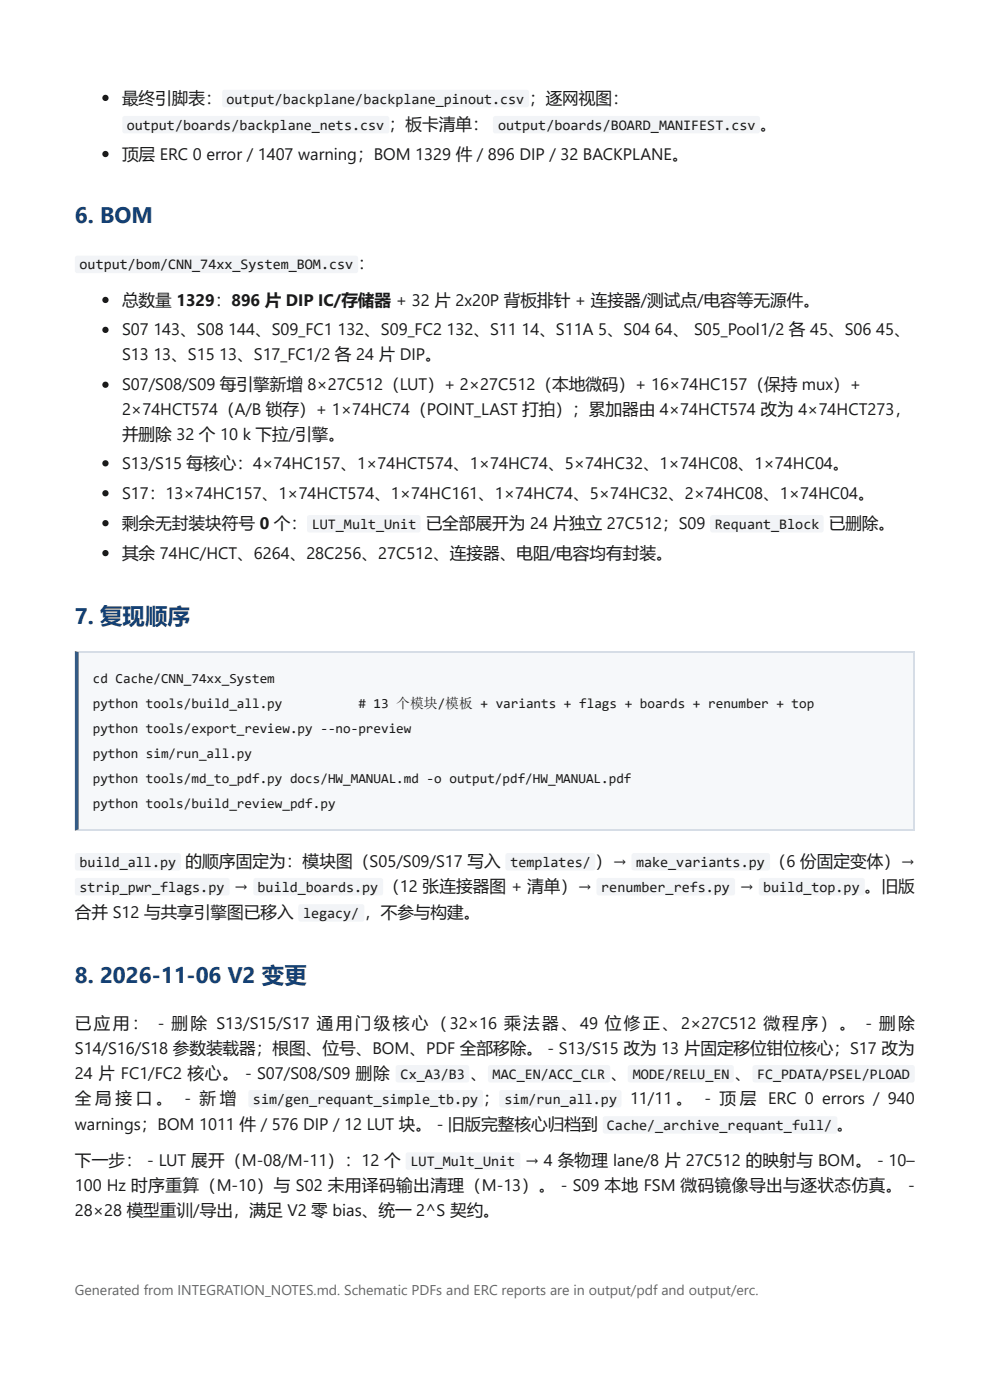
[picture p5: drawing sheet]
<svg xmlns="http://www.w3.org/2000/svg" width="210mm" height="297mm" viewBox="0 0 210 297" stroke-linecap="round" stroke-linejoin="round" font-family="sans-serif">
<defs><g id="words">
<g font-size="4.8" fill="#123f73">
<text x="15.9" y="47.4">6. BOM</text>
<text x="15.9" y="132.3">7. 复现顺序</text>
<text x="15.9" y="208.5">8. 2026-11-06 V2 变更</text>
</g>
<g font-size="3.5" fill="#1a1a1a">
<text x="25.9" y="22">最终引脚表：</text>
<text x="112.2" y="22">；逐网视图：</text>
<text x="82.5" y="27.5">；板卡清单：</text>
<text x="161.2" y="27.5">。</text>
<text x="25.9" y="33.9">顶层 ERC 0 error / 1407 warning；BOM 1329 件 / 896 DIP / 32 BACKPLANE。</text>
<text x="75.9" y="57.2">：</text>
<text x="25.9" y="64.8">总数量 1329：896 片 DIP IC/存储器 + 32 片 2x20P 背板排针 + 连接器/测试点/电容等无源件。</text>
<text x="25.9" y="71.2">S07</text>
<text x="32.5" y="71.2">143、S08</text>
<text x="48.4" y="71.2">144、S09_FC1</text>
<text x="71.5" y="71.2">132、S09_FC2</text>
<text x="94.7" y="71.2">132、S11</text>
<text x="110.5" y="71.2">14、S11A 5、S04</text>
<text x="138.9" y="71.2">64、 S05_Pool1/2 各 45、S06</text>
<text x="185.7" y="71.2">45、</text>
<text x="25.9" y="76.5">S13</text>
<text x="32.5" y="76.5">13、S15</text>
<text x="46.5" y="76.5">13、S17_FC1/2 各 24 片 DIP。</text>
<text x="25.9" y="82.8">S07/S08/S09 每引擎新增 8×27C512（LUT）+ 2×27C512（本地微码）+ 16×74HC157（保持 mux）+</text>
<text x="25.9" y="88.1">2×74HCT574（A/B 锁存）+ 1×74HC74（POINT_LAST 打拍）；累加器由 4×74HCT574 改为 4×74HCT273，</text>
<text x="25.9" y="93.4">并删除 32 个 10 k 下拉/引擎。</text>
<text x="25.9" y="99.5">S13/S15 每核心：4×74HC157、1×74HCT574、1×74HC74、5×74HC32、1×74HC08、1×74HC04。</text>
<text x="25.9" y="105.8">S17：13×74HC157、1×74HCT574、1×74HC161、1×74HC74、5×74HC32、2×74HC08、1×74HC04。</text>
<text x="25.9" y="112.2">剩余无封装块符号 0 个：</text>
<text x="90.2" y="112.2">已全部展开为 24 片独立 27C512；S09</text>
<text x="175.7" y="112.2">已删除。</text>
<text x="25.9" y="118.5">其余 74HC/HCT、6264、28C256、27C512、连接器、电阻/电容均有封装。</text>
<text x="39.3" y="183.9">的顺序固定为：模块图（S05/S09/S17 写入</text>
<text x="126.3" y="183.9">）→</text>
<text x="163.2" y="183.9">（6 份固定变体）→</text>
<text x="49.6" y="189.2">→</text>
<text x="81.2" y="189.2">（12 张连接器图 + 清单）→</text>
<text x="156.8" y="189.2">→</text>
<text x="183.3" y="189.2">。旧版</text>
<text x="15.9" y="194.7">合并 S12 与共享引擎图已移入</text>
<text x="77.2" y="194.7">，不参与构建。</text>
<text x="15.9" y="218.3">已应用： - 删除 S13/S15/S17 通用门级核心（32×16 乘法器、49 位修正、2×27C512 微程序）。 - 删除</text>
<text x="15.9" y="223.6">S14/S16/S18 参数装载器；根图、位号、BOM、PDF 全部移除。 - S13/S15 改为 13 片固定移位钳位核心；S17 改为</text>
<text x="15.9" y="228.9">24 片 FC1/FC2 核心。 - S07/S08/S09 删除</text>
<text x="99.7" y="228.9">、</text>
<text x="129.5" y="228.9">、</text>
<text x="155.8" y="228.9">、</text>
<text x="15.9" y="234.2">全 局 接 口 。</text>
<text x="15.9" y="239.7">warnings；BOM 1011 件 / 576 DIP / 12 LUT 块。 - 旧版完整核心归档到</text>
<text x="39.1" y="234.2">- 新 增</text>
<text x="102.4" y="234.2">；</text>
<text x="133.6" y="234.2">11/11 。</text>
<text x="149.4" y="234.2">- 顶 层</text>
<text x="162.9" y="234.2">ERC 0 errors / 940</text>
<text x="177.4" y="239.7">。</text>
<text x="15.9" y="247.4">下一步： - LUT 展开（M-08/M-11）：12 个</text>
<text x="111.2" y="247.4">→ 4 条物理 lane/8 片 27C512 的映射与 BOM。 - 10–</text>
<text x="15.9" y="252.7">100 Hz 时序重算（M-10）与 S02 未用译码输出清理（M-13）。 - S09 本地 FSM 微码镜像导出与逐状态仿真。 -</text>
<text x="15.9" y="258">28×28 模型重训/导出，满足 V2 零 bias、统一 2^S 契约。</text>
</g>
<g font-size="3.1" fill="#1a1a1a">
<text x="48" y="22">output/backplane/backplane_pinout.csv</text>
<text x="26.9" y="27.5">output/boards/backplane_nets.csv</text>
<text x="105.6" y="27.5">output/boards/BOARD_MANIFEST.csv</text>
<text x="16.9" y="57.2">output/bom/CNN_74xx_System_BOM.csv</text>
<text x="66.1" y="112.2">LUT_Mult_Unit</text>
<text x="151.5" y="112.2">Requant_Block</text>
<text x="16.9" y="183.9">build_all.py</text>
<text x="108.2" y="183.9">templates/</text>
<text x="134.9" y="183.9">make_variants.py</text>
<text x="16.9" y="189.2">strip_pwr_flags.py</text>
<text x="54.6" y="189.2">build_boards.py</text>
<text x="127.5" y="189.2">renumber_refs.py</text>
<text x="161.8" y="189.2">build_top.py</text>
<text x="64.2" y="194.7">legacy/</text>
<text x="84.9" y="228.9">Cx_A3/B3</text>
<text x="104.4" y="228.9">MAC_EN/ACC_CLR</text>
<text x="134.2" y="228.9">MODE/RELU_EN</text>
<text x="160.5" y="228.9">FC_PDATA/PSEL/PLOAD</text>
<text x="53.6" y="234.2">sim/gen_requant_simple_tb.py</text>
<text x="106.9" y="234.2">sim/run_all.py</text>
<text x="128.7" y="239.7">Cache/_archive_requant_full/</text>
<text x="87" y="247.4">LUT_Mult_Unit</text>
</g>
<text font-size="3" fill="#666" x="15.9" y="274.6">Generated from INTEGRATION_NOTES.md. Schematic PDFs and ERC reports are in output/pdf and output/erc.</text>
<g font-size="2.9" fill="#1a1a1a">
<text x="19.7" y="145">cd Cache/CNN_74xx_System</text>
<text x="19.7" y="150.3">python tools/build_all.py</text>
<text x="19.7" y="155.6">python tools/export_review.py --no-preview</text>
<text x="76" y="150.3"># 13 个模块/模板 + variants + flags + boards + renumber + top</text>
<text x="19.7" y="160.9">python sim/run_all.py</text>
<text x="19.7" y="166.2">python tools/md_to_pdf.py docs/HW_MANUAL.md -o output/pdf/HW_MANUAL.pdf</text>
<text x="19.7" y="171.5">python tools/build_review_pdf.py</text>
</g>
</g></defs>
<path d="M15.9 138.1h178v38.1h-178z" fill="#f6f8fa"/>
<path d="M15.9 138.2h178M15.9 176.1h178" fill="none" stroke="#d6dde6" stroke-width=".26"/>
<path d="M193.8 138.1v38.1" fill="none" stroke="#d6dde6" stroke-width=".25"/>
<path d="M15.9 138.1l.8 .3v37.5l-.8 .3z" fill="#2f5d8a"/>
<circle cx="22.4" cy="20.8" r=".66" fill="#1a1a1a"/>
<g fill="#f2f4f7">
<path d="M47.3 19.2l.3-.1h64.1h.2l.3 .4v2.7l-.2 .4-.3 .2h-64.1l-.3-.1-.2-.4v-2.7z"/>
<path d="M26.1 24.8l.4-.2h55.5l.3 .1 .2 .3v2.8l-.1 .4-.4 .1h-55.5l-.3-.1-.3-.3v-2.8z"/>
<path d="M104.7 24.8l.3-.2h55.6l.3 .1 .2 .3v2.8l-.1 .4-.4 .1h-55.6l-.3-.1-.2-.3v-2.8z"/>
</g>
<circle cx="22.4" cy="32.7" r=".66" fill="#1a1a1a"/>
<path d="M16 54.4l.4-.2h59l.3 .1 .2 .4v2.7l-.1 .4-.4 .1h-59h-.3l-.2-.4v-2.7z" fill="#f2f4f7"/>
<g fill="#1a1a1a">
<circle cx="22.4" cy="63.6" r=".66"/>
<circle cx="22.4" cy="70" r=".66"/>
<circle cx="22.4" cy="81.6" r=".66"/>
<circle cx="22.4" cy="98.3" r=".66"/>
<circle cx="22.4" cy="104.6" r=".66"/>
<circle cx="22.4" cy="111" r=".66"/>
</g>
<g fill="#f2f4f7">
<path d="M65.2 109.4l.4-.1h23.1l.5 .4v2.9l-.3 .3-.3 .1h-23.1l-.3-.3-.1-.3v-2.6z"/>
<path d="M150.7 109.4l.4-.1h23.1l.4 .4v2.9l-.2 .3-.3 .1h-23.1l-.4-.3-.1-.3v-2.6z"/>
</g>
<circle cx="22.4" cy="117.3" r=".66" fill="#1a1a1a"/>
<g fill="#f2f4f7">
<path d="M16 181.1l.4-.1h21.5l.5 .4v2.9l-.2 .2-.4 .2h-21.5l-.3-.3-.1-.2v-2.7z"/>
<path d="M107.3 181.1l.4-.1h18.1l.4 .4v2.9l-.1 .2-.4 .2h-18.1l-.4-.3v-.2v-2.7z"/>
<path d="M134 181.1l.4-.1h28.4l.4 .4v2.9l-.1 .2-.4 .2h-28.4l-.3-.3-.1-.2v-2.7z"/>
<path d="M16 186.4l.4-.1h31.8l.2 .1 .3 .3v2.7l-.2 .4-.3 .2h-31.8l-.3-.1-.2-.4v-2.7z"/>
<path d="M53.9 186.4l.3-.1h26.6l.4 .4v2.8l-.2 .4-.3 .1h-26.6l-.3-.3-.1-.3v-2.6z"/>
<path d="M126.6 186.4l.4-.1h28.4l.4 .4v2.8l-.2 .4-.3 .1h-28.4l-.3-.3-.1-.3v-2.6z"/>
<path d="M161 186.4l.4-.1h21.5l.4 .4v2.8l-.2 .4-.3 .1h-21.5l-.3-.3-.1-.3v-2.6z"/>
<path d="M63.4 192l.4-.2h13l.4 .4v2.9l-.2 .3-.3 .1h-13l-.4-.2-.1-.3v-2.6z"/>
<path d="M84 226.1l.4-.1h14.7l.4 .4v2.8l-.3 .4-.2 .1-14.7-.1-.3-.2-.1-.3v-2.6z"/>
<path d="M103.6 226.1l.4-.1h25l.4 .4v2.8l-.3 .4-.2 .1-25-.1-.4-.2v-.3v-2.6z"/>
<path d="M133.2 226.1l.4-.1h21.5l.5 .4v2.8l-.3 .4-.3 .1-21.5-.1-.3-.2-.1-.3v-2.6z"/>
<path d="M159.7 226.1l.4-.1h33.3a.51 .51 0 0 1 .5 .5v2.6a.51 .51 0 0 1-.5 .6l-33.4-.1-.4-.2-.1-.3v-2.6z"/>
<path d="M52.8 231.4l.4-.2h48.7l.3 .1 .2 .4v2.7l-.2 .4-.3 .2h-48.7l-.3-.1-.2-.4v-2.7z"/>
<path d="M106 231.4l.4-.2 24.9 .1 .5 .4v2.8l-.2 .3-.4 .2-24.9-.1-.4-.2-.1-.3v-2.6z"/>
<path d="M127.9 237l.4-.2h48.7l.3 .1 .2 .3v2.8l-.1 .4-.4 .1h-48.7l-.3-.1-.2-.3v-2.8z"/>
<path d="M86.1 244.6l.4-.1h23.4l.4 .4v2.9l-.2 .3-.3 .1h-23.4l-.3-.3-.1-.2v-2.7z"/>
</g>
<use href="#words"/>
</svg>
